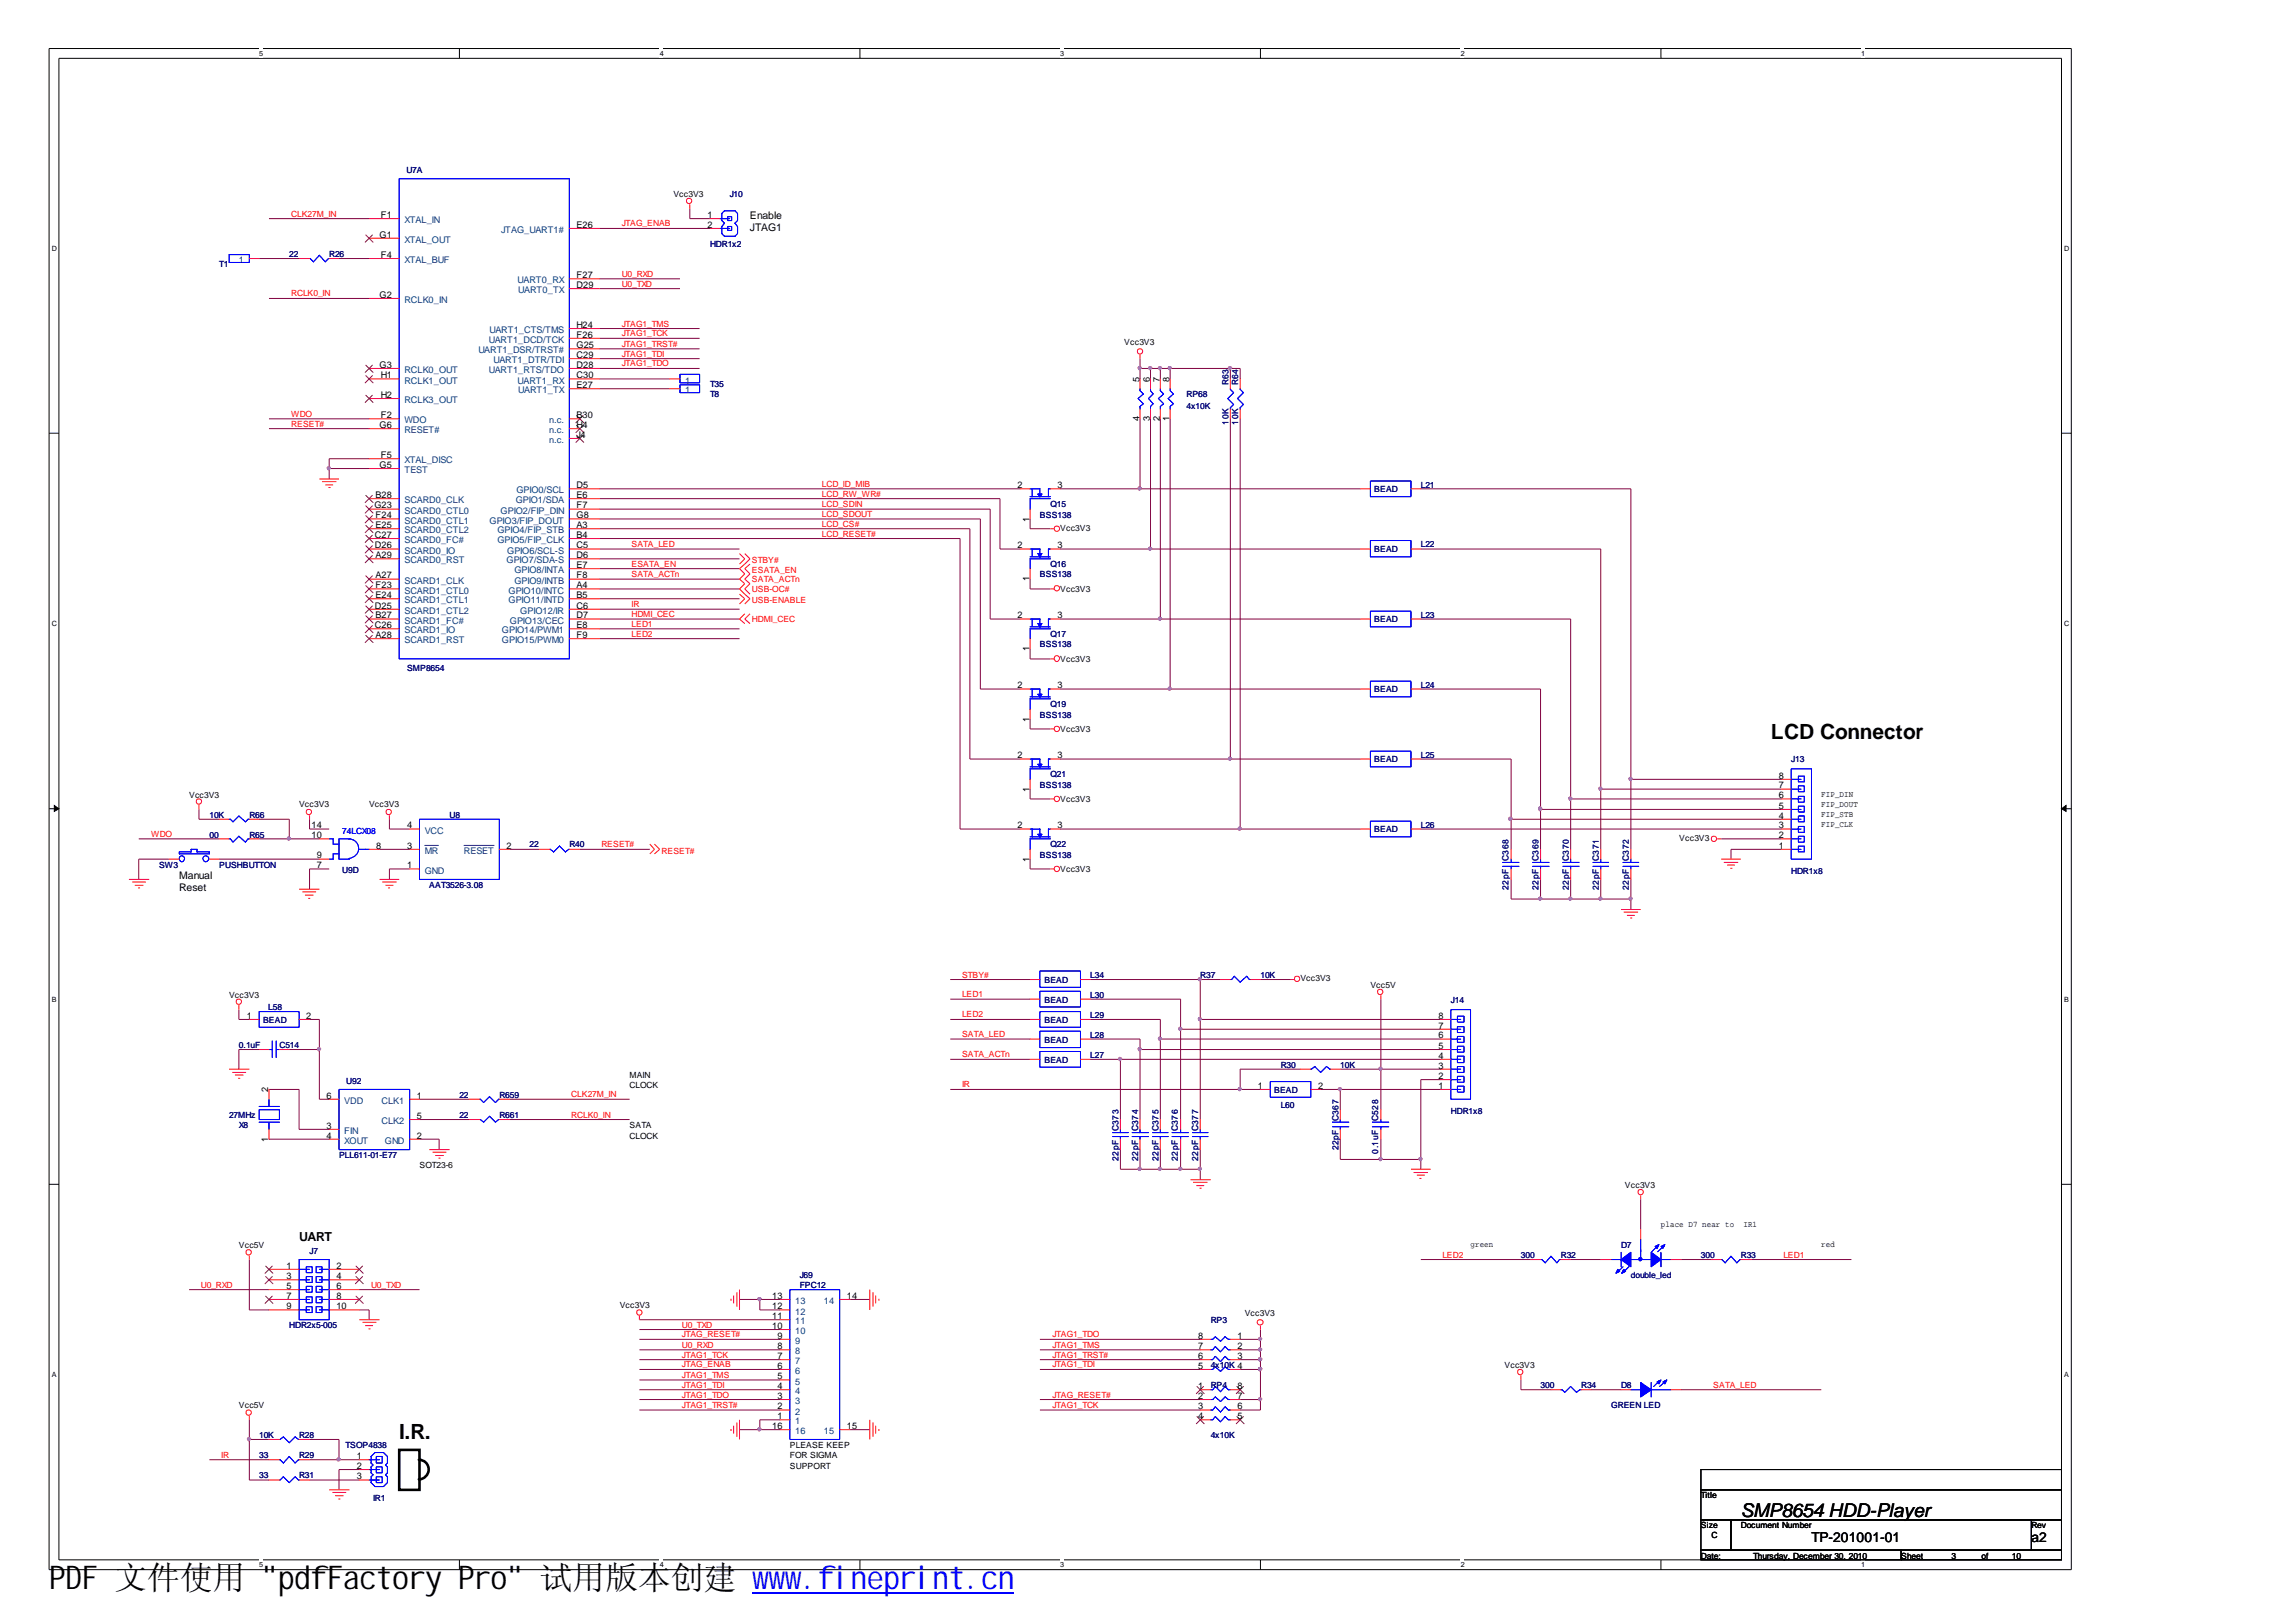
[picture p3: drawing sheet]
<svg xmlns="http://www.w3.org/2000/svg" width="297mm" height="210mm" viewBox="0 0 297 210" stroke-linecap="round" stroke-linejoin="round" font-family="sans-serif">
<defs><g id="words">
<text font-size="4.2" x="6.3" y="205.7">PDF 文件使用 &quot;pdfFactory Pro&quot; 试用版本创建 www.fineprint.cn</text>
<g font-size="2.7">
<text x="229.1" y="95.6">LCD Connector</text>
<text x="51.6" y="186.3">I.R.</text>
</g>
<text font-size="2.5" x="225.2" y="196.4">SMP8654 HDD-Player</text>
<g font-size="1.8">
<text x="234.4" y="199.6">TP-201001-01</text>
<text x="262.8" y="199.6">a2</text>
</g>
<text font-size="1.6" x="38.7" y="160.6">UART</text>
<g font-size="1.4">
<text x="97" y="28.3">Enable</text>
<text x="97" y="29.9">JTAG1</text>
<text x="23.2" y="113.7">Manual</text>
<text x="23.2" y="115.3">Reset</text>
</g>
<g font-size="1.2">
<text x="49.3" y="28.2">F1</text>
<text x="74.6" y="29.5">E26</text>
<text x="91.5" y="28.2">1</text>
<text x="91.5" y="29.5">2</text>
<text x="49.1" y="30.7">G1</text>
<text x="49.3" y="33.4">F4</text>
<text x="74.6" y="36">F27</text>
<text x="49.1" y="38.5">G2</text>
<text x="74.6" y="37.3">D29</text>
<text x="49.1" y="47.6">G3</text>
<text x="74.6" y="42.4">H24</text>
<text x="74.6" y="43.7">F26</text>
<text x="74.6" y="45.1">G25</text>
<text x="74.6" y="46.3">C29</text>
<text x="74.6" y="47.6">D28</text>
<text x="49.3" y="49">H1</text>
<text x="49.3" y="51.5">H2</text>
<text x="74.6" y="49">C30</text>
<text x="74.6" y="50.2">E27</text>
<text x="147.4" y="49.4" transform="rotate(-90 147.4 49.4)">5</text>
<text x="148.8" y="49.4" transform="rotate(-90 148.8 49.4)">6</text>
<text x="150" y="49.4" transform="rotate(-90 150 49.4)">7</text>
<text x="151.3" y="49.4" transform="rotate(-90 151.3 49.4)">8</text>
<text x="49.1" y="55.4">G6</text>
<text x="49.3" y="54.1">F2</text>
<text x="49.3" y="59.3">F5</text>
<text x="74.6" y="54.1">B30</text>
<text x="74.6" y="55.4">H4</text>
<text x="74.6" y="56.7">J4</text>
<text x="147.4" y="54.5" transform="rotate(-90 147.4 54.5)">4</text>
<text x="148.8" y="54.5" transform="rotate(-90 148.8 54.5)">3</text>
<text x="150" y="54.5" transform="rotate(-90 150 54.5)">2</text>
<text x="151.3" y="54.5" transform="rotate(-90 151.3 54.5)">1</text>
<text x="48.4" y="65.8">G23</text>
<text x="48.6" y="64.4">B28</text>
<text x="49.1" y="60.6">G5</text>
<text x="74.6" y="63.2">D5</text>
<text x="74.6" y="64.4">E6</text>
<text x="74.6" y="65.8">F7</text>
<text x="131.7" y="63.2">2</text>
<text x="136.8" y="63.2">3</text>
<text x="48.5" y="69.6">C27</text>
<text x="48.5" y="71">D26</text>
<text x="48.6" y="67.1">F24</text>
<text x="48.6" y="68.3">E25</text>
<text x="74.6" y="67.1">G8</text>
<text x="74.6" y="68.3">A3</text>
<text x="74.6" y="69.6">B4</text>
<text x="74.6" y="71">C5</text>
<text x="131.7" y="71">2</text>
<text x="133.2" y="67.5" transform="rotate(-90 133.2 67.5)">1</text>
<text x="136.8" y="71">3</text>
<text x="48.6" y="72.2">A29</text>
<text x="48.6" y="74.9">A27</text>
<text x="48.6" y="76.1">F23</text>
<text x="48.6" y="77.4">E24</text>
<text x="74.6" y="72.2">D6</text>
<text x="74.6" y="73.5">E7</text>
<text x="74.6" y="74.9">F8</text>
<text x="74.6" y="76.1">A4</text>
<text x="74.6" y="77.4">B5</text>
<text x="133.2" y="75.2" transform="rotate(-90 133.2 75.2)">1</text>
<text x="48.5" y="78.8">D25</text>
<text x="48.5" y="81.3">C26</text>
<text x="48.6" y="80">B27</text>
<text x="48.6" y="82.6">A28</text>
<text x="74.6" y="78.8">C6</text>
<text x="74.6" y="80">D7</text>
<text x="74.6" y="81.3">E8</text>
<text x="74.6" y="82.6">F9</text>
<text x="131.7" y="80">2</text>
<text x="136.8" y="80">3</text>
<text x="131.7" y="89.1">2</text>
<text x="133.2" y="84.3" transform="rotate(-90 133.2 84.3)">1</text>
<text x="136.8" y="89.1">3</text>
<text x="133.2" y="93.4" transform="rotate(-90 133.2 93.4)">1</text>
<text x="131.7" y="98.1">2</text>
<text x="136.8" y="98.1">3</text>
<text x="230.1" y="100.8">8</text>
<text x="40.3" y="107.2">14</text>
<text x="52.7" y="107.2">4</text>
<text x="131.7" y="107.2">2</text>
<text x="133.2" y="102.5" transform="rotate(-90 133.2 102.5)">1</text>
<text x="136.8" y="107.2">3</text>
<text x="230.1" y="107.2">3</text>
<text x="230.1" y="105.9">4</text>
<text x="230.1" y="104.7">5</text>
<text x="230.1" y="103.3">6</text>
<text x="230.1" y="102">7</text>
<text x="40.3" y="108.5">10</text>
<text x="41" y="112.4">7</text>
<text x="41" y="111.1">9</text>
<text x="48.7" y="109.8">8</text>
<text x="52.7" y="112.4">1</text>
<text x="52.7" y="109.8">3</text>
<text x="65.5" y="109.8">2</text>
<text x="133.2" y="111.5" transform="rotate(-90 133.2 111.5)">1</text>
<text x="230.1" y="109.8">1</text>
<text x="230.1" y="108.5">2</text>
<text x="31.9" y="131.8">1</text>
<text x="39.6" y="131.8">2</text>
<text x="186.1" y="131.8">8</text>
<text x="186.1" y="137">4</text>
<text x="186.1" y="135.7">5</text>
<text x="186.1" y="134.4">6</text>
<text x="186.1" y="133.1">7</text>
<text x="34.7" y="141.3" transform="rotate(-90 34.7 141.3)">2</text>
<text x="42.2" y="142.2">6</text>
<text x="53.9" y="142.2">1</text>
<text x="162.7" y="140.9">1</text>
<text x="170.5" y="140.9">2</text>
<text x="186.1" y="140.9">1</text>
<text x="186.1" y="139.6">2</text>
<text x="186.1" y="138.3">3</text>
<text x="34.7" y="147.8" transform="rotate(-90 34.7 147.8)">1</text>
<text x="42.2" y="146.1">3</text>
<text x="42.2" y="147.3">4</text>
<text x="53.9" y="147.3">2</text>
<text x="53.9" y="144.8">5</text>
<text x="37.1" y="164.2">1</text>
<text x="37.1" y="165.5">3</text>
<text x="37.1" y="166.8">5</text>
<text x="43.5" y="164.2">2</text>
<text x="43.5" y="165.5">4</text>
<text x="43.5" y="166.8">6</text>
<text x="37.1" y="168.1">7</text>
<text x="37.1" y="169.4">9</text>
<text x="43.5" y="168.1">8</text>
<text x="43.5" y="169.4">10</text>
<text x="99.9" y="169.4">12</text>
<text x="99.9" y="172">10</text>
<text x="99.9" y="170.7">11</text>
<text x="99.9" y="168.1">13</text>
<text x="100.6" y="173.2">9</text>
<text x="109.6" y="168.1">14</text>
<text x="155" y="173.2">8</text>
<text x="160.1" y="173.2">1</text>
<text x="100.6" y="174.6">8</text>
<text x="100.6" y="179.8">4</text>
<text x="100.6" y="177.1">6</text>
<text x="100.6" y="178.5">5</text>
<text x="100.6" y="175.9">7</text>
<text x="155" y="177.1">5</text>
<text x="155" y="175.9">6</text>
<text x="155" y="174.6">7</text>
<text x="155" y="179.8">1</text>
<text x="160.1" y="174.6">2</text>
<text x="160.1" y="175.9">3</text>
<text x="160.1" y="179.8">8</text>
<text x="99.9" y="184.9">16</text>
<text x="100.6" y="181">3</text>
<text x="100.6" y="182.4">2</text>
<text x="100.6" y="183.7">1</text>
<text x="109.6" y="184.9">15</text>
<text x="155" y="181">2</text>
<text x="155" y="182.4">3</text>
<text x="155" y="183.7">4</text>
<text x="160.1" y="183.7">5</text>
<text x="160.1" y="182.4">6</text>
<text x="160.1" y="181">7</text>
<text x="46.1" y="188.8">1</text>
<text x="46.1" y="190.1">2</text>
<text x="46.1" y="191.4">3</text>
</g>
<g font-size="1.2" fill="#004080">
<text x="52.3" y="28.9">XTAL_IN</text>
<text x="30.9" y="34.1">1</text>
<text x="52.3" y="34.1">XTAL_BUF</text>
<text x="52.3" y="31.4">XTAL_OUT</text>
<text x="64.9" y="30.2">JTAG_UART1#</text>
<text x="52.3" y="39.2">RCLK0_IN</text>
<text x="67" y="36.7">UART0_RX</text>
<text x="67.1" y="37.9">UART0_TX</text>
<text x="61.9" y="45.7">UART1_DSR/TRST#</text>
<text x="63.2" y="44.4">UART1_DCD/TCK</text>
<text x="63.3" y="43.1">UART1_CTS/TMS</text>
<text x="63.8" y="47">UART1_DTR/TDI</text>
<text x="52.3" y="48.3">RCLK0_OUT</text>
<text x="52.3" y="49.6">RCLK1_OUT</text>
<text x="52.3" y="52.2">RCLK3_OUT</text>
<text x="63.2" y="48.3">UART1_RTS/TDO</text>
<text x="67" y="49.6">UART1_RX</text>
<text x="67.1" y="50.9">UART1_TX</text>
<text x="88.6" y="50.9">1</text>
<text x="88.6" y="49.6">1</text>
<text x="52.3" y="56.1">RESET#</text>
<text x="52.3" y="54.8">WDO</text>
<text x="52.3" y="60">XTAL_DISC</text>
<text x="71" y="54.8">n.c.</text>
<text x="71" y="56.1">n.c.</text>
<text x="71" y="57.3">n.c.</text>
<text x="52.3" y="65.1">SCARD0_CLK</text>
<text x="52.3" y="61.2">TEST</text>
<text x="66.7" y="65.1">GPIO1/SDA</text>
<text x="66.8" y="63.9">GPIO0/SCL</text>
<text x="52.3" y="66.5">SCARD0_CTL0</text>
<text x="52.3" y="67.7">SCARD0_CTL1</text>
<text x="52.3" y="69">SCARD0_CTL2</text>
<text x="52.3" y="70.3">SCARD0_FC#</text>
<text x="52.3" y="71.6">SCARD0_IO</text>
<text x="63.3" y="67.7">GPIO3/FIP_DOUT</text>
<text x="64.3" y="69">GPIO4/FIP_STB</text>
<text x="64.3" y="70.3">GPIO5/FIP_CLK</text>
<text x="64.8" y="66.5">GPIO2/FIP_DIN</text>
<text x="65.6" y="71.6">GPIO6/SCL-S</text>
<text x="52.3" y="72.9">SCARD0_RST</text>
<text x="52.3" y="75.5">SCARD1_CLK</text>
<text x="52.3" y="76.8">SCARD1_CTL0</text>
<text x="65.5" y="72.9">GPIO7/SDA-S</text>
<text x="65.8" y="76.8">GPIO10/INTC</text>
<text x="66.5" y="74.2">GPIO8/INTA</text>
<text x="66.5" y="75.5">GPIO9/INTB</text>
<text x="52.3" y="78.1">SCARD1_CTL1</text>
<text x="52.3" y="79.4">SCARD1_CTL2</text>
<text x="52.3" y="80.7">SCARD1_FC#</text>
<text x="52.3" y="82">SCARD1_IO</text>
<text x="52.3" y="83.2">SCARD1_RST</text>
<text x="64.9" y="82">GPIO14/PWM1</text>
<text x="64.9" y="83.2">GPIO15/PWM0</text>
<text x="65.8" y="78.1">GPIO11/INTD</text>
<text x="66" y="80.7">GPIO13/CEC</text>
<text x="67.3" y="79.4">GPIO12/IR</text>
<text x="54.9" y="107.9">VCC</text>
<text x="54.9" y="113">GND</text>
<text x="54.9" y="110.5">MR</text>
<text x="60" y="110.5">RESET</text>
<text x="44.5" y="142.8">VDD</text>
<text x="49.4" y="142.8">CLK1</text>
<text x="44.5" y="146.7">FIN</text>
<text x="44.5" y="148">XOUT</text>
<text x="49.4" y="145.5">CLK2</text>
<text x="49.8" y="148">GND</text>
<text x="102.9" y="173.9">9</text>
<text x="102.9" y="170.1">12</text>
<text x="102.9" y="172.6">10</text>
<text x="102.9" y="171.4">11</text>
<text x="102.9" y="168.8">13</text>
<text x="106.6" y="168.8">14</text>
<text x="102.9" y="175.3">8</text>
<text x="102.9" y="177.8">6</text>
<text x="102.9" y="179.2">5</text>
<text x="102.9" y="176.5">7</text>
<text x="102.9" y="181.7">3</text>
<text x="102.9" y="180.4">4</text>
<text x="102.9" y="183.1">2</text>
<text x="102.9" y="184.3">1</text>
<text x="102.9" y="185.6">16</text>
<text x="106.6" y="185.6">15</text>
</g>
<g font-size="1.1" fill="#000080">
<text x="52.6" y="22.4">U7A</text>
<text x="94.4" y="25.5">J10</text>
<text x="28.4" y="34.6">T1</text>
<text x="37.4" y="33.3">22</text>
<text x="42.6" y="33.3">R26</text>
<text x="91.9" y="31.9">HDR1x2</text>
<text x="91.9" y="51.4">T8</text>
<text x="91.9" y="50.1">T35</text>
<text x="153.5" y="51.4">RP68</text>
<text x="153.5" y="52.9">4x10K</text>
<text x="158.9" y="49.9" transform="rotate(-90 158.9 49.9)">R63</text>
<text x="160.2" y="49.9" transform="rotate(-90 160.2 49.9)">R64</text>
<text x="158.9" y="55" transform="rotate(-90 158.9 55)">10K</text>
<text x="160.2" y="55" transform="rotate(-90 160.2 55)">10K</text>
<text x="135.9" y="65.6">Q15</text>
<text x="177.8" y="63.7">BEAD</text>
<text x="183.8" y="63.1">L21</text>
<text x="134.5" y="67">BSS138</text>
<text x="177.8" y="71.5">BEAD</text>
<text x="183.8" y="70.8">L22</text>
<text x="134.5" y="74.7">BSS138</text>
<text x="135.9" y="73.4">Q16</text>
<text x="134.5" y="83.7">BSS138</text>
<text x="135.9" y="82.5">Q17</text>
<text x="177.8" y="80.5">BEAD</text>
<text x="183.8" y="79.9">L23</text>
<text x="52.7" y="86.9">SMP8654</text>
<text x="177.8" y="89.6">BEAD</text>
<text x="183.8" y="89">L24</text>
<text x="134.5" y="92.9">BSS138</text>
<text x="135.9" y="91.5">Q19</text>
<text x="134.5" y="102">BSS138</text>
<text x="135.9" y="100.6">Q21</text>
<text x="177.8" y="98.7">BEAD</text>
<text x="183.8" y="98.1">L25</text>
<text x="231.7" y="98.7">J13</text>
<text x="27.1" y="105.8">10K</text>
<text x="32.3" y="105.8">R66</text>
<text x="58.2" y="105.8">U8</text>
<text x="177.8" y="107.7">BEAD</text>
<text x="183.8" y="107.1">L26</text>
<text x="20.6" y="112.3">SW3</text>
<text x="27.1" y="108.4">00</text>
<text x="28.4" y="112.3">PUSHBUTTON</text>
<text x="32.3" y="108.4">R65</text>
<text x="44.3" y="113">U9D</text>
<text x="68.5" y="109.7">22</text>
<text x="73.7" y="109.7">R40</text>
<text x="134.5" y="111">BSS138</text>
<text x="135.9" y="109.7">Q22</text>
<text x="195.2" y="111.4" transform="rotate(-90 195.2 111.4)">C368</text>
<text x="199.1" y="111.4" transform="rotate(-90 199.1 111.4)">C369</text>
<text x="202.9" y="111.4" transform="rotate(-90 202.9 111.4)">C370</text>
<text x="206.8" y="111.4" transform="rotate(-90 206.8 111.4)">C371</text>
<text x="210.7" y="111.4" transform="rotate(-90 210.7 111.4)">C372</text>
<text x="231.7" y="113">HDR1x8</text>
<text x="55.5" y="114.9">AAT3526-3.08</text>
<text x="195.2" y="115.2" transform="rotate(-90 195.2 115.2)">22pF</text>
<text x="199.1" y="115.2" transform="rotate(-90 199.1 115.2)">22pF</text>
<text x="202.9" y="115.2" transform="rotate(-90 202.9 115.2)">22pF</text>
<text x="206.8" y="115.2" transform="rotate(-90 206.8 115.2)">22pF</text>
<text x="210.7" y="115.2" transform="rotate(-90 210.7 115.2)">22pF</text>
<text x="34.7" y="130.7">L58</text>
<text x="135.1" y="129.8">BEAD</text>
<text x="135.1" y="127.2">BEAD</text>
<text x="141.1" y="129.1">L30</text>
<text x="141.1" y="131.8">L29</text>
<text x="141.1" y="126.5">L34</text>
<text x="155.3" y="126.5">R37</text>
<text x="163.1" y="126.5">10K</text>
<text x="187.7" y="129.8">J14</text>
<text x="30.9" y="135.6">0.1uF</text>
<text x="34" y="132.3">BEAD</text>
<text x="36.2" y="135.6">C514</text>
<text x="135.1" y="135">BEAD</text>
<text x="135.1" y="137.5">BEAD</text>
<text x="135.1" y="132.3">BEAD</text>
<text x="141.1" y="134.3">L28</text>
<text x="141.1" y="136.9">L27</text>
<text x="44.8" y="140.2">U92</text>
<text x="59.4" y="142.1">22</text>
<text x="64.6" y="142.1">R659</text>
<text x="164.8" y="141.4">BEAD</text>
<text x="165.7" y="143.4">L60</text>
<text x="165.7" y="138.2">R30</text>
<text x="173.4" y="138.2">10K</text>
<text x="29.6" y="144.7">27MHz</text>
<text x="30.9" y="146">X8</text>
<text x="43.9" y="149.9">PLL611-01-E77</text>
<text x="59.4" y="144.7">22</text>
<text x="64.6" y="144.7">R661</text>
<text x="144.7" y="146.4" transform="rotate(-90 144.7 146.4)">C373</text>
<text x="147.2" y="146.4" transform="rotate(-90 147.2 146.4)">C374</text>
<text x="149.9" y="146.4" transform="rotate(-90 149.9 146.4)">C375</text>
<text x="152.4" y="146.4" transform="rotate(-90 152.4 146.4)">C376</text>
<text x="155" y="146.4" transform="rotate(-90 155 146.4)">C377</text>
<text x="173.1" y="148.9" transform="rotate(-90 173.1 148.9)">22pF</text>
<text x="173.1" y="145.1" transform="rotate(-90 173.1 145.1)">C367</text>
<text x="178.3" y="149.3" transform="rotate(-90 178.3 149.3)">0.1uF</text>
<text x="178.3" y="145.1" transform="rotate(-90 178.3 145.1)">C528</text>
<text x="187.7" y="144.1">HDR1x8</text>
<text x="144.7" y="150.2" transform="rotate(-90 144.7 150.2)">22pF</text>
<text x="147.2" y="150.2" transform="rotate(-90 147.2 150.2)">22pF</text>
<text x="149.9" y="150.2" transform="rotate(-90 149.9 150.2)">22pF</text>
<text x="152.4" y="150.2" transform="rotate(-90 152.4 150.2)">22pF</text>
<text x="155" y="150.2" transform="rotate(-90 155 150.2)">22pF</text>
<text x="209.7" y="161.5">D7</text>
<text x="40" y="162.3">J7</text>
<text x="103.5" y="165.4">J69</text>
<text x="103.5" y="166.7">FPC12</text>
<text x="196.8" y="162.8">300</text>
<text x="201.9" y="162.8">R32</text>
<text x="211" y="165.4">double_led</text>
<text x="220" y="162.8">300</text>
<text x="225.2" y="162.8">R33</text>
<text x="37.4" y="171.9">HDR2x5-005</text>
<text x="156.6" y="171.2">RP3</text>
<text x="156.6" y="177.1">4x10K 4</text>
<text x="156.6" y="179.7">RP4</text>
<text x="199.3" y="179.7">300</text>
<text x="204.6" y="179.7">R34</text>
<text x="209.7" y="179.7">D8</text>
<text x="208.4" y="182.2">GREEN LED</text>
<text x="33.5" y="186.1">10K</text>
<text x="33.5" y="188.7">33</text>
<text x="33.5" y="191.3">33</text>
<text x="38.7" y="186.1">R28</text>
<text x="38.7" y="188.7">R29</text>
<text x="38.7" y="191.3">R31</text>
<text x="44.7" y="187.4">TSOP4838</text>
<text x="156.6" y="186.1">4x10K</text>
<text x="48.3" y="194.2">IR1</text>
</g>
<g font-size="1.1" fill="#f00">
<text x="37.7" y="28">CLK27M_IN</text>
<text x="80.4" y="29.3">JTAG_ENAB</text>
<text x="80.4" y="35.8">U0_RXD</text>
<text x="37.7" y="38.4">RCLK0_IN</text>
<text x="80.4" y="37.1">U0_TXD</text>
<text x="80.4" y="42.3">JTAG1_TMS</text>
<text x="80.4" y="44.9">JTAG1_TRST#</text>
<text x="80.4" y="43.5">JTAG1_TCK</text>
<text x="80.4" y="46.2">JTAG1_TDI</text>
<text x="80.4" y="47.4">JTAG1_TDO</text>
<text x="37.7" y="53.9">WDO</text>
<text x="37.7" y="55.2">RESET#</text>
<text x="106.3" y="63">LCD_ID_MIB</text>
<text x="106.3" y="64.3">LCD_RW_WR#</text>
<text x="106.3" y="65.6">LCD_SDIN</text>
<text x="81.7" y="70.8">SATA_LED</text>
<text x="106.3" y="66.9">LCD_SDOUT</text>
<text x="106.3" y="68.2">LCD_CS#</text>
<text x="106.3" y="69.4">LCD_RESET#</text>
<text x="81.7" y="73.3">ESATA_EN</text>
<text x="81.7" y="74.7">SATA_ACTn</text>
<text x="97.3" y="76.6">USB-OC#</text>
<text x="97.3" y="78">USB-ENABLE</text>
<text x="97.3" y="72.9">STBY#</text>
<text x="97.3" y="74.1">ESATA_EN</text>
<text x="97.3" y="75.4">SATA_ACTn</text>
<text x="81.7" y="78.6">IR</text>
<text x="81.7" y="79.9">HDMI_CEC</text>
<text x="81.7" y="81.1">LED1</text>
<text x="81.7" y="82.4">LED2</text>
<text x="97.3" y="80.5">HDMI_CEC</text>
<text x="19.6" y="108.3">WDO</text>
<text x="77.8" y="109.7">RESET#</text>
<text x="85.6" y="110.5">RESET#</text>
<text x="124.5" y="131.7">LED2</text>
<text x="124.5" y="129">LED1</text>
<text x="124.5" y="126.5">STBY#</text>
<text x="124.5" y="136.8">SATA_ACTn</text>
<text x="124.5" y="134.2">SATA_LED</text>
<text x="73.9" y="142">CLK27M_IN</text>
<text x="124.5" y="140.7">IR</text>
<text x="73.9" y="144.6">RCLK0_IN</text>
<text x="26" y="166.6">U0_RXD</text>
<text x="48" y="166.6">U0_TXD</text>
<text x="186.6" y="162.7">LED2</text>
<text x="230.7" y="162.7">LED1</text>
<text x="88.2" y="173.1">JTAG_RESET#</text>
<text x="88.2" y="171.8">U0_TXD</text>
<text x="136.1" y="173.1">JTAG1_TDO</text>
<text x="88.2" y="174.4">U0_RXD</text>
<text x="88.2" y="179.6">JTAG1_TDI</text>
<text x="88.2" y="177">JTAG_ENAB</text>
<text x="88.2" y="175.7">JTAG1_TCK</text>
<text x="88.2" y="178.3">JTAG1_TMS</text>
<text x="136.1" y="177">JTAG1_TDI</text>
<text x="136.1" y="175.7">JTAG1_TRST#</text>
<text x="136.1" y="174.4">JTAG1_TMS</text>
<text x="221.7" y="179.6">SATA_LED</text>
<text x="88.2" y="182.2">JTAG1_TRST#</text>
<text x="88.2" y="180.9">JTAG1_TDO</text>
<text x="136.1" y="180.9">JTAG_RESET#</text>
<text x="136.1" y="182.2">JTAG1_TCK</text>
<text x="28.6" y="188.7">IR</text>
</g>
<g font-size="1.1">
<text x="87.1" y="25.5">Vcc3V3</text>
<text x="145.5" y="44.6">Vcc3V3</text>
<text x="137.2" y="68.8">Vcc3V3</text>
<text x="137.2" y="76.6">Vcc3V3</text>
<text x="137.2" y="85.6">Vcc3V3</text>
<text x="137.2" y="94.7">Vcc3V3</text>
<text x="24.5" y="103.2">Vcc3V3</text>
<text x="38.7" y="104.5">Vcc3V3</text>
<text x="47.8" y="104.5">Vcc3V3</text>
<text x="137.2" y="103.7">Vcc3V3</text>
<text x="235.6" y="103.1">FIP_DIN</text>
<text x="235.6" y="104.4">FIP_DOUT</text>
<text x="235.6" y="105.8">FIP_STB</text>
<text x="235.6" y="107">FIP_CLK</text>
<text x="137.2" y="112.8">Vcc3V3</text>
<text x="217.3" y="108.9">Vcc3V3</text>
<text x="29.6" y="129.1">Vcc3V3</text>
<text x="168.2" y="127">Vcc3V3</text>
<text x="177.3" y="127.9">Vcc5V</text>
<text x="81.4" y="139.5">MAIN</text>
<text x="81.4" y="140.8">CLOCK</text>
<text x="81.4" y="146">SATA</text>
<text x="81.4" y="147.3">CLOCK</text>
<text x="54.3" y="151.1">SOT23-6</text>
<text x="210.2" y="153.8">Vcc3V3</text>
<text x="30.9" y="161.5">Vcc5V</text>
<text x="190.2" y="161.4">green</text>
<text x="214.9" y="158.8">place D7 near to</text>
<text x="225.6" y="158.8">IR1</text>
<text x="235.6" y="161.4">red</text>
<text x="80.2" y="169.3">Vcc3V3</text>
<text x="161" y="170.3">Vcc3V3</text>
<text x="194.6" y="177.1">Vcc3V3</text>
<text x="30.9" y="182.2">Vcc5V</text>
<text x="102.2" y="187.4">PLEASE KEEP</text>
<text x="102.2" y="188.7">FOR SIGMA</text>
<text x="102.2" y="190.1">SUPPORT</text>
<text x="220" y="193.9">Title</text>
<text x="220" y="197.8">Size</text>
<text x="225.2" y="197.8">Document Number</text>
<text x="262.8" y="197.8">Rev</text>
<text x="220" y="201.7">Date:</text>
<text x="221.4" y="199.1">C</text>
<text x="226.8" y="201.7">Thursday, December 30, 2010</text>
<text x="246" y="201.7">Sheet</text>
<text x="252.5" y="201.7">3</text>
<text x="256.4" y="201.7">of</text>
<text x="260.3" y="201.7">10</text>
</g>
<text font-size="1.1" fill="#00f" x="44.3" y="107.9">74LCX08</text>
<g font-size=".9">
<text x="33.5" y="7.2">5</text>
<text x="85.3" y="7.2">4</text>
<text x="137.2" y="7.2">3</text>
<text x="189" y="7.2">2</text>
<text x="240.8" y="7.2">1</text>
<text x="6.7" y="32.5">D</text>
<text x="267" y="32.5">D</text>
<text x="6.7" y="81">C</text>
<text x="267" y="81">C</text>
<text x="6.7" y="129.6">B</text>
<text x="267" y="129.6">B</text>
<text x="6.7" y="178.2">A</text>
<text x="267" y="178.2">A</text>
<text x="33.5" y="202.8">5</text>
<text x="85.3" y="202.8">4</text>
<text x="137.2" y="202.8">3</text>
<text x="189" y="202.8">2</text>
<text x="240.8" y="202.8">1</text>
</g>
</g></defs>
<path d="M6.3 6.3h261.7v196.8h-261.7zM7.6 7.5h259.1v194.4h-259.1z" fill="none" stroke="#000" stroke-width=".13"/>
<g fill="#fff">
<path d="M33.5 6.3h.5v1.2h-.5z"/>
<path d="M33.5 201.9h.5v1.1h-.5z"/>
</g>
<path d="M59.4 6.3v1.2M59.4 201.9v1.2" fill="none" stroke="#000" stroke-width=".13"/>
<g fill="#fff">
<path d="M85.3 6.3h.5v1.2h-.5z"/>
<path d="M85.3 201.9h.5v1.1h-.5z"/>
</g>
<path d="M111.3 6.3v1.2M111.3 201.9v1.2" fill="none" stroke="#000" stroke-width=".13"/>
<g fill="#fff">
<path d="M137.2 6.3h.4v1.2h-.4z"/>
<path d="M137.2 201.9h.4v1.1h-.4z"/>
</g>
<path d="M163.1 6.3v1.2M163.1 201.9v1.2" fill="none" stroke="#000" stroke-width=".13"/>
<g fill="#fff">
<path d="M189 6.3h.4v1.2h-.4z"/>
<path d="M189 201.9h.4v1.1h-.4z"/>
</g>
<path d="M214.9 6.3v1.2M214.9 201.9v1.2" fill="none" stroke="#000" stroke-width=".13"/>
<g fill="#fff">
<path d="M240.8 6.3h.4v1.2h-.4z"/>
<path d="M240.8 201.9h.4v1.1h-.4z"/>
<path d="M6.7 31.6h.6v1.2h-.6z"/>
<path d="M267 31.6h.6v1.2h-.6z"/>
<path d="M6.7 80.1h.6v1.2h-.6z"/>
<path d="M267 80.1h.6v1.2h-.6z"/>
</g>
<path d="M6.3 56.1h1.3M266.7 56.1h1.3" fill="none" stroke="#000" stroke-width=".13"/>
<g fill="#fff">
<path d="M6.7 128.7h.5v1.2h-.5z"/>
<path d="M267 128.7h.5v1.2h-.5z"/>
</g>
<path d="M6.3 104.7h1.3M266.7 104.7h1.3" fill="none" stroke="#000" stroke-width=".13"/>
<g fill="#000" stroke="#000" stroke-width=".13">
<path d="M7 104.2l.6 .5-.6 .3z" fill-rule="evenodd"/>
<path d="M266.7 104.7l.6-.5v.8z" fill-rule="evenodd"/>
</g>
<g fill="#fff">
<path d="M6.7 177.3h.6v1.2h-.6z"/>
<path d="M267 177.3h.6v1.2h-.6z"/>
</g>
<path d="M6.3 153.3h1.3M266.7 153.3h1.3M220 190.2h46.7v2.6h-46.7zM220 192.8h46.7v3.9h-46.7zM220 196.7h3.9v3.9h-3.9zM223.9 196.7h38.9v3.9h-38.9zM262.8 196.7h3.9v3.9h-3.9zM220 200.6h26v1.3h-26zM246 200.6h20.7v1.3h-20.7z" fill="none" stroke="#000" stroke-width=".13"/>
<g fill="none" stroke="#800040" stroke-width=".13">
<path d="M33.5 33.5h5.2M34.8 28.3h13M34.8 38.6h13M43.9 33.5h3.9M77.6 37.4h10.4M77.6 29.6h14.3M77.6 36.1h10.4M89.2 27v1.3h2.7M34.8 55.5h13M34.8 54.2h13M47.8 59.4h-5.2v2.6M77.6 42.5h12.9"/>
<path d="M77.6 45.1h12.9M77.6 43.8h12.9M77.6 46.4h12.9M77.6 50.3h9M77.6 49h9M77.6 47.7h12.9M147.5 47.7h12.9v1.3M147.5 46.4v2.6M147.5 54.2v9.1M148.8 47.7v1.3M148.8 54.2v16.8M150.1 47.7v1.3"/>
<path d="M150.1 54.2v25.9M151.4 47.7v1.3M151.4 54.2v35M159.2 47.7v1.3M159.2 54.2v44M160.4 54.2v53.1M42.6 60.6h5.2M77.6 63.3h54.4M77.6 64.5h51.8v6.5h2.6M77.6 78.8h18.1M77.6 76.2h18.1M77.6 77.5h18.1"/>
<path d="M77.6 65.9h50.5v14.2h3.9M77.6 67.2h49.2v22h5.2M77.6 72.3h18.1M77.6 73.6h18.1M77.6 74.9h18.1M77.6 71h18.1M77.6 68.4h47.9v29.8h6.5M77.6 69.7h46.6v37.6h7.8M133.3 74.9v1.3h2.6M133.3 67.2v1.2h2.6M137.2 63.3h38.8M137.2 71h38.8"/>
<path d="M183.8 63.3h27.2v46.6M183.8 71h23.3v38.9M77.6 80.1h18.1M77.6 81.4h18.1M77.6 82.6h18.1M133.3 84v1.3h2.6M133.3 93.1v1.2h2.6M137.2 80.1h38.8M137.2 89.2h38.8M137.2 98.2h38.8M183.8 80.1h19.4v29.8M183.8 89.2h15.5v20.7"/>
<path d="M183.8 98.2h11.7v11.7M17.9 108.6h10.5M21.8 111.2h-3.9v2.6M25.7 104.7v1.3h2.7M28.4 111.2h12.9M33.5 108.6h7.8M33.5 106h3.9v2.6M40 106v1.3h2.6M42.6 112.5h-2.6v2.6M49.1 109.9h3.9M50.4 106v1.3h2.6M53 112.5h-2.6v1.3"/>
<path d="M66 109.9h3.8M75 109.9h9.1M133.3 111.2v1.3h2.6M133.3 102.1v1.3h2.6M137.2 107.3h38.8M183.8 107.3h46.7M195.5 106h35M195.5 113.8v2.5h15.5M199.3 113.8v2.5M199.3 104.7h31.2M203.2 103.4h27.3M203.2 113.8v2.5"/>
<path d="M207.1 113.8v2.5M207.1 102.1h23.4M211 113.8v3.9M211 100.9h19.5M222.7 108.6h7.8M230.5 109.9h-6.6v1.3M30.9 130.7v1.2h1.4M33.5 135.8h-2.6v2.6M37.4 135.8h3.9M40 131.9h1.3v10.4h1.3M122.9 131.9h10.4M122.9 134.5h10.4"/>
<path d="M122.9 137.1h10.4M122.9 129.3h10.4M122.9 126.8h10.4M141.1 131.9h9v13M141.1 134.5h6.4v10.4M141.1 137.1h45.3M141.1 129.3h11.6v15.6M141.1 126.8h16.8M144.9 137.1v7.8M147.5 135.8h38.9M150.1 134.5h36.3M152.7 133.2h33.7"/>
<path d="M155.3 131.9h31.1M155.3 126.8v18.1M163.1 126.8h3.9M168.2 138.4h-7.8v2.6M173.4 138.4h13M178.6 129.3v14.3M186.4 139.7h-2.6v11.6M34.8 141h3.9v5.1h3.9M34.8 147.4h7.8M54.3 147.4h2.5v1.4M54.3 142.3h6.4M54.3 144.9h6.4"/>
<path d="M66 142.3h15.4M66 144.9h15.4M122.9 141h40.2M144.9 148.8v2.5h10.4M147.5 148.8v2.5M150.1 148.8v2.5M152.7 148.8v2.5M155.3 148.8v3.9M170.9 141h15.5M173.4 147.4v2.6h10.4M173.4 141v2.6M178.6 147.4v2.6"/>
<path d="M212.3 155.2v3.9M24.5 166.9h10.3M32.3 163v6.5h2.5M46.5 169.5h1.3v1.3M46.5 166.9h7.8M82.7 173.3h18.2M82.7 172.1h18.2M82.7 174.7h18.2M82.7 179.8h18.2M82.7 177.2h18.2M82.7 176h18.2M82.7 178.6h18.2"/>
<path d="M82.7 170.8h18.2M95.7 168.2h5.2M98.3 168.2v1.3h2.6M110 168.2h2.5M134.5 173.3h20.8M134.5 174.7h20.8M134.5 177.2h20.8M134.5 176h20.8M160.4 173.3h2.7M160.4 174.7h2.7M160.4 177.2h2.7M160.4 176h2.7"/>
<path d="M163.1 172.1v10.4h-2.7M183.8 163h14.2M196.8 178.6v1.2h3.9M203.2 163h3.9M205.8 179.8h3.9M217.5 179.8h18.1M217.5 163h3.9M226.6 163h12.9M27.1 188.9h7.7M32.3 183.7v7.8h2.5M32.3 186.3h2.5M40 188.9h6.5"/>
<path d="M40 186.3h3.9v2.6M40 191.5h6.5M46.5 190.2h-2.6v2.6M82.7 182.5h18.2M82.7 181.1h18.2M95.7 185h5.2M100.9 183.7h-2.6v1.3M110 185h2.5M134.5 182.5h20.8M134.5 181.1h20.8M160.4 181.1h2.7"/>
</g>
<g fill="#f0f" stroke="#f0f" stroke-width=".13">
<path d="M42.4 60.4h.3l.1 .2-.1 .1-.2 .1-.1-.1z" fill-rule="evenodd"/>
<path d="M32.1 186.1h.2l.1 .1-.1 .2-.1 .1-.1-.1z" fill-rule="evenodd"/>
<path d="M43.7 188.7h.2l.1 .1-.1 .2-.1 .1-.1-.1z" fill-rule="evenodd"/>
<path d="M98.1 168h.3l.1 .1-.1 .1-.2 .1-.1-.1z" fill-rule="evenodd"/>
<path d="M98.1 184.8h.3l.1 .1-.1 .2-.2 .1-.1-.1z" fill-rule="evenodd"/>
<path d="M41.1 135.6h.3l.1 .1-.1 .2-.2 .1-.1-.1z" fill-rule="evenodd"/>
<path d="M183.6 149.8h.3l.1 .2-.1 .1-.2 .1-.1-.1z" fill-rule="evenodd"/>
<path d="M178.4 149.8h.3l.1 .2-.1 .1-.1 .1-.2-.1z" fill-rule="evenodd"/>
<path d="M178.4 138.2h.3l.1 .1-.1 .1-.1 .1-.2-.1z" fill-rule="evenodd"/>
<path d="M173.2 140.8h.3l.1 .1-.1 .2-.2 .1-.1-.1z" fill-rule="evenodd"/>
<path d="M160.2 140.8h.3l.1 .1-.1 .2-.1 .1-.2-.1z" fill-rule="evenodd"/>
<path d="M152.5 133h.3l.1 .1-.1 .2-.1 .1-.2-.1z" fill-rule="evenodd"/>
<path d="M155.1 131.7h.3v.1v.2l-.2 .1-.1-.1z" fill-rule="evenodd"/>
<path d="M37.2 108.4h.3l.1 .1-.1 .1-.2 .1-.1-.1z" fill-rule="evenodd"/>
<path d="M162.9 177h.2l.1 .1-.1 .2-.1 .1-.1-.1z" fill-rule="evenodd"/>
<path d="M162.9 175.8h.2l.1 .1-.1 .1-.1 .1-.1-.1z" fill-rule="evenodd"/>
<path d="M162.9 175.8h.2l.1 .1-.1 .1-.1 .1-.1-.1z" fill-rule="evenodd"/>
<path d="M162.9 174.5h.2l.1 .1-.1 .2-.1 .1-.1-.1z" fill-rule="evenodd"/>
<path d="M162.9 173.1h.2l.1 .1-.1 .2-.1 .1-.1-.1z" fill-rule="evenodd"/>
<path d="M162.9 180.9h.2l.1 .1-.1 .2-.1 .1-.1-.1z" fill-rule="evenodd"/>
<path d="M162.9 177h.2l.1 .1-.1 .2-.1 .1-.1-.1z" fill-rule="evenodd"/>
<path d="M149.9 134.3h.3l.1 .1-.1 .1-.2 .1-.1-.1z" fill-rule="evenodd"/>
<path d="M147.3 135.6h.3l.1 .1-.1 .2-.2 .1-.1-.1z" fill-rule="evenodd"/>
<path d="M144.7 136.9h.3l.1 .1-.1 .2-.1 .1-.2-.1z" fill-rule="evenodd"/>
<path d="M147.3 63.1h.3l.1 .1-.1 .1-.2 .1-.1-.1z" fill-rule="evenodd"/>
<path d="M148.6 70.8h.3l.1 .2-.1 .1-.1 .1-.2-.1z" fill-rule="evenodd"/>
<path d="M149.9 79.9h.3l.1 .1-.1 .2-.2 .1-.1-.1z" fill-rule="evenodd"/>
<path d="M151.2 89h.3l.1 .1-.1 .1-.2 .1-.1-.1z" fill-rule="evenodd"/>
<path d="M147.3 47.5h.3l.1 .1-.1 .2-.2 .1-.1-.1z" fill-rule="evenodd"/>
<path d="M151.2 47.5h.3l.1 .1-.1 .2-.2 .1-.1-.1z" fill-rule="evenodd"/>
<path d="M149.9 47.5h.3l.1 .1-.1 .2-.2 .1-.1-.1z" fill-rule="evenodd"/>
<path d="M148.6 47.5h.3l.1 .1-.1 .2-.1 .1-.2-.1z" fill-rule="evenodd"/>
<path d="M159 98h.2l.1 .1-.1 .2-.1 .1-.1-.1z" fill-rule="evenodd"/>
<path d="M195.2 105.8h.2l.3 .1-.3 .3-.2-.1z" fill-rule="evenodd"/>
<path d="M210.8 100.7h.3l.1 .1-.1 .1-.2 .1-.1-.1z" fill-rule="evenodd"/>
<path d="M206.9 101.9h.3l.1 .1-.1 .2-.2 .1-.1-.1z" fill-rule="evenodd"/>
<path d="M203 103.2h.3l.1 .1-.1 .2-.2 .1-.1-.1z" fill-rule="evenodd"/>
<path d="M199.1 104.5h.3l.1 .2-.3 .2-.1-.2z" fill-rule="evenodd"/>
<path d="M210.8 116.1h.3l.1 .2-.1 .1-.2 .1-.1-.1z" fill-rule="evenodd"/>
<path d="M206.9 116.1h.3l.1 .2-.1 .1-.2 .1-.1-.1z" fill-rule="evenodd"/>
<path d="M199.1 116.1h.3l.1 .2-.1 .1-.2 .1-.1-.1z" fill-rule="evenodd"/>
<path d="M203 116.1h.3l.1 .2-.1 .1-.2 .1-.1-.1z" fill-rule="evenodd"/>
<path d="M159 47.5h.2l.1 .1-.1 .2-.1 .1-.1-.1z" fill-rule="evenodd"/>
<path d="M160.2 107.1h.3l.1 .1-.1 .2-.1 .1-.2-.1z" fill-rule="evenodd"/>
<path d="M155.1 126.6h.3v.1v.1l-.2 .1-.1-.1z" fill-rule="evenodd"/>
<path d="M147.3 151.1h.3l.1 .1-.1 .2-.2 .1-.1-.1z" fill-rule="evenodd"/>
<path d="M155.1 151.1h.3v.1v.2l-.2 .1-.1-.1z" fill-rule="evenodd"/>
<path d="M152.5 151.1h.3l.1 .1-.1 .2-.1 .1-.2-.1z" fill-rule="evenodd"/>
<path d="M149.9 151.1h.3l.1 .1-.1 .2-.2 .1-.1-.1z" fill-rule="evenodd"/>
<path d="M42.4 60.4h.3l.1 .2-.1 .1-.2 .1-.1-.1z" fill-rule="evenodd"/>
<path d="M32.1 186.1h.2l.1 .1-.1 .2-.1 .1-.1-.1z" fill-rule="evenodd"/>
<path d="M43.7 188.7h.2l.1 .1-.1 .2-.1 .1-.1-.1z" fill-rule="evenodd"/>
<path d="M98.1 168h.3l.1 .1-.1 .1-.2 .1-.1-.1z" fill-rule="evenodd"/>
<path d="M98.1 184.8h.3l.1 .1-.1 .2-.2 .1-.1-.1z" fill-rule="evenodd"/>
<path d="M41.1 135.6h.3l.1 .1-.1 .2-.2 .1-.1-.1z" fill-rule="evenodd"/>
<path d="M183.6 149.8h.3l.1 .2-.1 .1-.2 .1-.1-.1z" fill-rule="evenodd"/>
<path d="M178.4 149.8h.3l.1 .2-.1 .1-.1 .1-.2-.1z" fill-rule="evenodd"/>
<path d="M178.4 138.2h.3l.1 .1-.1 .1-.1 .1-.2-.1z" fill-rule="evenodd"/>
<path d="M173.2 140.8h.3l.1 .1-.1 .2-.2 .1-.1-.1z" fill-rule="evenodd"/>
<path d="M160.2 140.8h.3l.1 .1-.1 .2-.1 .1-.2-.1z" fill-rule="evenodd"/>
<path d="M152.5 133h.3l.1 .1-.1 .2-.1 .1-.2-.1z" fill-rule="evenodd"/>
<path d="M155.1 131.7h.3v.1v.2l-.2 .1-.1-.1z" fill-rule="evenodd"/>
<path d="M37.2 108.4h.3l.1 .1-.1 .1-.2 .1-.1-.1z" fill-rule="evenodd"/>
<path d="M162.9 177h.2l.1 .1-.1 .2-.1 .1-.1-.1z" fill-rule="evenodd"/>
<path d="M162.9 175.8h.2l.1 .1-.1 .1-.1 .1-.1-.1z" fill-rule="evenodd"/>
<path d="M162.9 175.8h.2l.1 .1-.1 .1-.1 .1-.1-.1z" fill-rule="evenodd"/>
<path d="M162.9 174.5h.2l.1 .1-.1 .2-.1 .1-.1-.1z" fill-rule="evenodd"/>
<path d="M162.9 173.1h.2l.1 .1-.1 .2-.1 .1-.1-.1z" fill-rule="evenodd"/>
<path d="M162.9 180.9h.2l.1 .1-.1 .2-.1 .1-.1-.1z" fill-rule="evenodd"/>
<path d="M162.9 177h.2l.1 .1-.1 .2-.1 .1-.1-.1z" fill-rule="evenodd"/>
<path d="M149.9 134.3h.3l.1 .1-.1 .1-.2 .1-.1-.1z" fill-rule="evenodd"/>
<path d="M147.3 135.6h.3l.1 .1-.1 .2-.2 .1-.1-.1z" fill-rule="evenodd"/>
<path d="M144.7 136.9h.3l.1 .1-.1 .2-.1 .1-.2-.1z" fill-rule="evenodd"/>
<path d="M147.3 63.1h.3l.1 .1-.1 .1-.2 .1-.1-.1z" fill-rule="evenodd"/>
<path d="M148.6 70.8h.3l.1 .2-.1 .1-.1 .1-.2-.1z" fill-rule="evenodd"/>
<path d="M149.9 79.9h.3l.1 .1-.1 .2-.2 .1-.1-.1z" fill-rule="evenodd"/>
<path d="M151.2 89h.3l.1 .1-.1 .1-.2 .1-.1-.1z" fill-rule="evenodd"/>
<path d="M147.3 47.5h.3l.1 .1-.1 .2-.2 .1-.1-.1z" fill-rule="evenodd"/>
<path d="M151.2 47.5h.3l.1 .1-.1 .2-.2 .1-.1-.1z" fill-rule="evenodd"/>
<path d="M149.9 47.5h.3l.1 .1-.1 .2-.2 .1-.1-.1z" fill-rule="evenodd"/>
<path d="M148.6 47.5h.3l.1 .1-.1 .2-.1 .1-.2-.1z" fill-rule="evenodd"/>
<path d="M159 98h.2l.1 .1-.1 .2-.1 .1-.1-.1z" fill-rule="evenodd"/>
<path d="M195.2 105.8h.2l.3 .1-.3 .3-.2-.1z" fill-rule="evenodd"/>
<path d="M210.8 100.7h.3l.1 .1-.1 .1-.2 .1-.1-.1z" fill-rule="evenodd"/>
<path d="M206.9 101.9h.3l.1 .1-.1 .2-.2 .1-.1-.1z" fill-rule="evenodd"/>
<path d="M203 103.2h.3l.1 .1-.1 .2-.2 .1-.1-.1z" fill-rule="evenodd"/>
<path d="M199.1 104.5h.3l.1 .2-.3 .2-.1-.2z" fill-rule="evenodd"/>
<path d="M210.8 116.1h.3l.1 .2-.1 .1-.2 .1-.1-.1z" fill-rule="evenodd"/>
<path d="M206.9 116.1h.3l.1 .2-.1 .1-.2 .1-.1-.1z" fill-rule="evenodd"/>
<path d="M199.1 116.1h.3l.1 .2-.1 .1-.2 .1-.1-.1z" fill-rule="evenodd"/>
<path d="M203 116.1h.3l.1 .2-.1 .1-.2 .1-.1-.1z" fill-rule="evenodd"/>
<path d="M159 47.5h.2l.1 .1-.1 .2-.1 .1-.1-.1z" fill-rule="evenodd"/>
<path d="M160.2 107.1h.3l.1 .1-.1 .2-.1 .1-.2-.1z" fill-rule="evenodd"/>
<path d="M155.1 126.6h.3v.1v.1l-.2 .1-.1-.1z" fill-rule="evenodd"/>
<path d="M147.3 151.1h.3l.1 .1-.1 .2-.2 .1-.1-.1z" fill-rule="evenodd"/>
<path d="M155.1 151.1h.3v.1v.2l-.2 .1-.1-.1z" fill-rule="evenodd"/>
<path d="M152.5 151.1h.3l.1 .1-.1 .2-.1 .1-.2-.1z" fill-rule="evenodd"/>
<path d="M149.9 151.1h.3l.1 .1-.1 .2-.2 .1-.1-.1z" fill-rule="evenodd"/>
</g>
<g fill="none" stroke="#f00" stroke-width=".13">
<path d="M32.3 33.5h1.2M38.7 33.5h1.3M42.6 33.5h1.3M47.8 33.5h3.8M47.8 38.6h3.8M47.8 28.3h3.8M47.8 30.8h3.8M73.7 36.1h3.9M73.7 37.4h3.9M73.7 29.6h3.9M89.2 26.4v.6M91.9 29.6h1.2"/>
<path d="M91.9 28.3h1.2M47.8 47.7h3.8M47.8 49h3.8M47.8 51.6h3.8M47.8 55.5h3.8M47.8 54.2h3.8M47.8 59.4h3.8M73.7 42.5h3.9M73.7 43.8h3.9M73.7 45.1h3.9M73.7 46.4h3.9M73.7 47.7h3.9"/>
<path d="M73.7 49h3.9M73.7 50.3h3.9M73.7 55.5h1.3M73.7 54.2h1.3M73.7 56.7h1.3M86.6 49h1.4M86.6 50.3h1.4M147.5 45.9v.5M147.5 49v1.3M147.5 52.9v1.3M148.8 49v1.3M148.8 52.9v1.3"/>
<path d="M150.1 49v1.3M150.1 52.9v1.3M151.4 49v1.3M151.4 52.9v1.3M159.2 49v1.3M159.2 52.9v1.3M160.4 49v1.3M160.4 52.9v1.3M41.3 62h2.6M41.7 62.3h1.8M42.1 62.8h1M42.5 63.1h.3"/>
<path d="M47.8 68.4h3.8M47.8 76.2h3.8M47.8 71h3.8M47.8 64.5h3.8M47.8 65.9h3.8M47.8 67.2h3.8M47.8 69.7h3.8M47.8 72.3h3.8M47.8 74.9h3.8M47.8 77.5h3.8M47.8 78.8h3.8M47.8 60.6h3.8"/>
<path d="M73.7 68.4h3.9M73.7 76.2h3.9M73.7 63.3h3.9M73.7 71h3.9M73.7 64.5h3.9M73.7 65.9h3.9M73.7 67.2h3.9M73.7 69.7h3.9M73.7 72.3h3.9M73.7 73.6h3.9M73.7 74.9h3.9M73.7 77.5h3.9"/>
<path d="M73.7 78.8h3.9M95.7 76.9l.7 .6-.7 .7M95.7 71.6l.7 .7-.7 .7M96.4 71.6l.6 .7-1.3 1.3 .7 .7-.7 .6 .7 .6-.7 .7 1.3 1.3-.6 .7M96.4 79.4l-.7 .7 .7 .6M97 73l-.6 .6 .6 .7-.6 .6 .6 .6-.6 .7 .6 .7M97 79.4l-.6 .7 .6 .6M132 63.3h1.3M132 71h1.3M133.3 65.9v1.3M133.3 73.6v1.3M135.9 68.4h.5"/>
<path d="M135.9 76.2h.5M135.9 63.3h1.3M135.9 71h1.3M176 63.3h1.3M176 71h1.3M182.5 63.3h1.3M182.5 71h1.3M47.8 80.1h3.8M47.8 81.4h3.8M47.8 82.6h3.8M73.7 80.1h3.9M73.7 81.4h3.9"/>
<path d="M73.7 82.6h3.9M132 89.2h1.3M132 80.1h1.3M132 98.2h1.3M133.3 82.6v1.4M133.3 91.8v1.3M135.9 85.3h.5M135.9 94.3h.5M135.9 89.2h1.3M135.9 80.1h1.3M135.9 98.2h1.3M176 89.2h1.3"/>
<path d="M176 80.1h1.3M176 98.2h1.3M182.5 89.2h1.3M182.5 80.1h1.3M182.5 98.2h1.3M16.7 113.8h2.6M17.1 114.1h1.8M17.4 114.6h1.1M17.9 114.9h.2M21.8 111.2h1.4M25.7 104.2v.5M27.1 111.2h1.3"/>
<path d="M28.4 108.6h1.2M28.4 106h1.2M32.3 108.6h1.2M32.3 106h1.2M38.7 115.1h2.6M39.1 115.4h1.8M39.5 115.8h1.1M39.9 116.3h.2M40 105.5v.5M41.3 111.2h1.3M41.3 108.6h1.3M47.8 109.9h1.3"/>
<path d="M49.1 113.8h2.5M49.4 114.1h1.9M49.9 114.6h1M50.2 114.9h.3M50.4 105.5v.5M53 112.5h1.3M53 109.9h1.3M53 107.3h1.3M64.6 109.9h1.4M69.8 109.9h1.3M73.7 109.9h1.3M84.1 109.2l.6 .7-.6 .6"/>
<path d="M84.7 109.2l.6 .7-.6 .6M132 107.3h1.3M133.3 100.9v1.2M133.3 109.9v1.3M135.9 103.4h.5M135.9 112.5h.5M135.9 107.3h1.3M176 107.3h1.3M182.5 107.3h1.3M195.5 109.9v1.3M195.5 112.5v1.3M199.3 109.9v1.3"/>
<path d="M199.3 112.5v1.3M203.2 109.9v1.3M203.2 112.5v1.3M207.1 109.9v1.3M207.1 112.5v1.3M209.7 117.7h2.6M210.1 118h1.8M210.5 118.5h1M210.9 118.8h.3M211 109.9v1.3M211 112.5v1.3M222.2 108.6h.5"/>
<path d="M222.7 111.2h2.5M223 111.6h1.9M223.4 111.9h1.1M223.9 112.4h.2M230.5 108.6h1.2M230.5 103.4h1.2M230.5 109.9h1.2M230.5 107.3h1.2M230.5 106h1.2M230.5 104.7h1.2M230.5 102.1h1.2M230.5 100.9h1.2"/>
<path d="M29.6 138.4h2.7M30.1 138.8h1.7M30.4 139.1h1.1M30.8 139.5h.3M30.9 130.1v.6M32.3 131.9h1.2M33.5 135.8h1.3M36.2 135.8h1.2M38.7 131.9h1.3M133.3 126.8h1.2M133.3 129.3h1.2M133.3 131.9h1.2"/>
<path d="M133.3 134.5h1.2M133.3 137.1h1.2M139.8 126.8h1.3M139.8 129.3h1.3M139.8 131.9h1.3M139.8 134.5h1.3M139.8 137.1h1.3M157.9 126.8h1.3M161.8 126.8h1.3M167 126.8h.5M168.2 138.4h1.4M172.1 138.4h1.3"/>
<path d="M178.6 128.8v.5M186.4 138.4h1.3M186.4 131.9h1.3M186.4 135.8h1.3M186.4 134.5h1.3M186.4 139.7h1.3M186.4 137.1h1.3M186.4 133.2h1.3M34.8 141v1.3M34.8 146.1v1.3M42.6 142.3h1.3M42.6 146.1h1.3"/>
<path d="M42.6 147.4h1.3M53 142.3h1.3M53 144.9h1.3M53 147.4h1.3M55.5 148.8h2.7M56 149.1h1.7M56.3 149.5h1.1M56.7 149.9h.3M60.7 142.3h1.4M60.7 144.9h1.4M64.6 142.3h1.4M64.6 144.9h1.4"/>
<path d="M144.9 144.9v1.2M144.9 147.4v1.4M147.5 144.9v1.2M147.5 147.4v1.4M150.1 144.9v1.2M150.1 147.4v1.4M152.7 144.9v1.2M152.7 147.4v1.4M154 152.7h2.6M154.3 153h1.9M154.8 153.4h1M155.2 153.8h.2"/>
<path d="M155.3 144.9v1.2M155.3 147.4v1.4M163.1 141h1.2M169.6 141h1.3M173.4 143.6v1.3M173.4 146.1v1.3M178.6 143.6v1.3M178.6 146.1v1.3M182.5 151.3h2.6M182.9 151.7h1.8M183.3 152.1h1M183.6 152.5h.3"/>
<path d="M186.4 141h1.3M212.3 154.7v.5M212.3 159.1v1.3M32.3 162.5v.5M34.8 164.3h3.9M34.8 165.6h3.9M34.8 166.9h3.9M34.8 168.2h3.9M34.8 169.5h3.9M42.6 164.3h3.9M42.6 165.6h3.9M42.6 166.9h3.9"/>
<path d="M42.6 168.2h3.9M42.6 169.5h3.9M46.5 170.8h2.6M46.9 171.1h1.8M47.2 171.5h1.1M47.7 172h.2M82.7 170.3v.5M94.6 168.1v.2M94.9 167.7v1M95.3 167.2v1.9M95.7 166.9v2.6M100.9 170.8h1.3"/>
<path d="M100.9 168.2h1.3M100.9 169.5h1.3M100.9 173.3h1.3M100.9 174.7h1.3M100.9 176h1.3M100.9 177.2h1.3M100.9 179.8h1.3M100.9 172.1h1.3M100.9 178.6h1.3M108.6 168.2h1.4M112.5 166.9v2.6M112.9 167.2v1.9"/>
<path d="M113.3 167.7v1M113.7 168.1v.2M155.3 173.3h1.3M155.3 174.7h1.3M155.3 176h1.3M155.3 177.2h1.3M155.3 179.8h1.3M159.2 173.3h1.2M159.2 174.7h1.2M159.2 176h1.2M159.2 177.2h1.2M159.2 179.8h1.2"/>
<path d="M163.1 171.5v.6M196.8 178v.6M198 163h1.3M200.7 179.8h1.2M201.9 163h1.3M204.6 179.8h1.2M207.1 163h1.3M209.7 179.8h1.3M216.2 163h1.3M216.2 179.8h1.3M221.4 163h1.3M225.2 163h1.4"/>
<path d="M32.3 183.2v.5M34.8 186.3h1.4M34.8 188.9h1.4M34.8 191.5h1.4M38.7 186.3h1.3M38.7 188.9h1.3M38.7 191.5h1.3M42.6 192.8h2.6M43 193.1h1.8M43.3 193.6h1.1M43.8 194h.2M46.5 188.9h1.3"/>
<path d="M46.5 191.5h1.3M46.5 190.2h1.3M94.6 184.9v.3M94.9 184.5v1M95.3 184.1v1.8M95.7 183.7v2.6M100.9 181.1h1.3M100.9 182.5h1.3M100.9 183.7h1.3M100.9 185h1.3M108.6 185h1.4M112.5 183.7v2.6"/>
<path d="M112.9 184.1v1.8M113.3 184.5v1M113.7 184.9v.3M155.3 181.1h1.3M155.3 182.5h1.3M155.3 183.7h1.3M159.2 181.1h1.2M159.2 182.5h1.2M159.2 183.7h1.2"/>
<circle cx="89.1" cy="26" r=".35"/>
<circle cx="147.5" cy="45.5" r=".35"/>
<circle cx="136.7" cy="76.1" r=".35"/>
<circle cx="136.7" cy="68.4" r=".35"/>
<circle cx="136.7" cy="85.2" r=".36"/>
<circle cx="136.7" cy="94.3" r=".35"/>
<circle cx="25.7" cy="103.7" r=".35"/>
<circle cx="39.9" cy="105.1" r=".35"/>
<circle cx="50.3" cy="105.1" r=".35"/>
<circle cx="136.7" cy="103.4" r=".35"/>
<circle cx="136.7" cy="112.4" r=".35"/>
<circle cx="221.7" cy="108.5" r=".35"/>
<circle cx="30.9" cy="129.6" r=".35"/>
<circle cx="167.8" cy="126.7" r=".35"/>
<circle cx="178.5" cy="128.4" r=".35"/>
<circle cx="212.2" cy="154.3" r=".35"/>
<circle cx="32.2" cy="162.1" r=".35"/>
<circle cx="82.7" cy="169.8" r=".35"/>
<circle cx="163" cy="171.1" r=".37"/>
<circle cx="196.7" cy="177.6" r=".35"/>
<circle cx="32.2" cy="182.8" r=".35"/>
</g>
<path d="M51.6 187.6h2.7v5.2h-2.7zM54.2 188.9a1.27 1.27 0 0 1 1.3 1.3 1.27 1.27 0 0 1-1.3 1.2" fill="none" stroke="#000" stroke-width=".34"/>
<g fill="none" stroke="#00f" stroke-width=".13">
<path d="M29.6 32.9h2.7v1.1h-2.7zM40 33.5l.6 .4 .7-.9 .8 .9 .5-.4M51.6 23.1h22.1v62.2h-22.1zM93.1 28.3h1.3M93.1 29.6h1.3M93.7 27.3h1.4l.3 .3v.9l-.3 .4 .3 .4v.9l-.3 .4h-1.4l-.3-.4v-.9l.3-.4-.3-.4v-.9zM94.1 28h.6v.5h-.6zM94.1 29.3h.6v.5h-.6zM88 49.8h2.5v1h-2.5zM88 48.4h2.5v1.1h-2.5zM147.5 50.3v.3l.4 .4-.7 .6 .7 .7-.4 .3v.3M148.8 50.3v.3l.4 .4-.6 .6 .6 .7-.4 .3v.3"/>
<path d="M150.1 50.3v.3l.4 .4-.6 .6 .6 .7-.4 .3v.3M151.4 50.3v.3l.4 .4-.7 .6 .7 .7-.4 .3v.3M159.2 50.3l.4 .5-.8 .8 .8 .7-.4 .5v.1M160.4 50.3l.5 .5-.8 .8 .8 .7-.5 .5v.1M133.3 64.3h2.6M133.3 63.3h1.2v1M133.3 71h1.2v1.1M133.3 72.1h2.6M133.5 63.3v1M133.5 71v1.1M134.3 63.9h.5l-.3 .4zM134.3 71.6h.5l-.3 .5z"/>
<path d="M134.5 63.9v.4M134.5 71.6v.5M134.7 63.9l-.2 .4M134.7 71.6l-.2 .5M135.9 64.5h-2.6v1.4M135.9 72.3h-2.6v1.3M135.9 63.3h-.3v1M135.9 71h-.3v1.1M177.3 62.2h5.2v2.1h-5.2zM177.3 69.9h5.2v2.2h-5.2zM177.3 79.1h5.2v2h-5.2zM133.3 80.1h1.2v1"/>
<path d="M133.3 89.2h1.2v1M133.3 98.2h1.2v1M133.3 90.2h2.6M133.3 81.1h2.6M133.3 99.2h2.6M133.5 80.1v1M133.5 89.2v1M133.5 98.2v1M134.3 89.8h.5l-.3 .4zM134.3 80.7h.5l-.3 .4zM134.3 98.9h.5l-.3 .3zM134.5 89.8v.4"/>
<path d="M134.5 80.7v.4M134.5 98.9v.3M134.7 89.8l-.2 .4M134.7 80.7l-.2 .4M134.7 98.9l-.2 .3M135.9 81.4h-2.6v1.2M135.9 90.4h-2.6v1.4M135.9 99.5h-2.6v1.4M135.9 80.1h-.3v1M135.9 89.2h-.3v1M135.9 98.2h-.3v1M177.3 88.2h5.2v2h-5.2z"/>
<path d="M177.3 97.2h5.2v2h-5.2zM231.7 99.5h2.7v11.7h-2.7zM23.2 110.3h1.5v-.4h.8v.4h1.6v.2h-3.9zM29.6 108.6h.2l.3 .4 .8-.8 .8 .8 .4-.4h.2M29.6 106h.2l.3 .4 .8-.8 .8 .8 .4-.4h.2M42.6 108.6h.5v.6h.8M43.9 110.5h-.8v.7h-.5M45.1 108.6a1.27 1.27 0 0 1 1.3 1.2 1.27 1.27 0 0 1-1.3 1.3M45.2 108.6h-1.3v2.6h1.3M46.5 109.9h1.3M54.3 106h10.3v7.8h-10.3zM71.1 109.9l.5 .4 .8-.8 .8 .8 .5-.4"/>
<path d="M133.3 107.3h1.2v1M133.3 108.3h2.6M133.5 107.3v1M134.3 108h.5l-.3 .3zM134.5 108v.3M134.7 108l-.2 .3M135.9 108.6h-2.6v1.3M135.9 107.3h-.3v1M177.3 106.3h5.2v2h-5.2zM194.4 111.6h2.1M194.4 112.1h2.1M195.5 111.2v.4"/>
<path d="M195.5 112.1v.4M198.3 111.6h2.1M198.3 112.1h2.1M199.3 111.2v.4M199.3 112.1v.4M202.2 111.6h2.1M202.2 112.1h2.1M203.2 111.2v.4M203.2 112.1v.4M206.1 111.6h2M206.1 112.1h2M207.1 111.2v.4"/>
<path d="M207.1 112.1v.4M210 111.6h2M210 112.1h2M211 111.2v.4M211 112.1v.4M231.7 109.9h1.3M231.7 108.6h1.3M231.7 107.3h1.3M231.7 106h1.3M231.7 104.7h1.3M231.7 103.4h1.3M231.7 102.1h1.3"/>
<path d="M231.7 100.9h1.3M232.7 109.5h.7v.8h-.7zM232.7 108.2h.7v.8h-.7zM232.7 106.9h.7v.8h-.7zM232.7 105.6h.7v.8h-.7zM232.7 104.3h.7v.8h-.7zM232.7 103.1h.7v.7h-.7zM232.7 101.7h.7v.8h-.7zM232.7 100.4h.7v.8h-.7zM33.5 130.9h5.2v2h-5.2zM34.8 135.8h.4M35.2 134.7v2.1"/>
<path d="M35.7 135.8h.5M35.7 134.7v2.1M134.5 128.3h5.3v2h-5.3zM134.5 133.4h5.3v2.2h-5.3zM134.5 136.1h5.3v2h-5.3zM134.5 130.9h5.3v2h-5.3zM134.5 125.7h5.3v2.1h-5.3zM159.2 126.8h.1l.4-.5 .7 .8 .9-.8 .3 .5h.2M164.3 140h5.3v2h-5.3zM169.6 138.4l.5-.4 .8 .8 .7-.8 .5 .4M187.7 130.7h2.5v11.6h-2.5zM187.7 135.8h1.3"/>
<path d="M187.7 139.7h1.3M187.7 138.4h1.3M187.7 137.1h1.3M187.7 134.5h1.3M187.7 133.2h1.3M187.7 131.9h1.3M188.6 139.3h.8v.8h-.8zM188.6 138h.8v.8h-.8zM188.6 136.7h.8v.8h-.8zM188.6 135.4h.8v.8h-.8zM188.6 134.1h.8v.8h-.8zM188.6 132.9h.8v.7h-.8z"/>
<path d="M188.6 131.5h.8v.8h-.8zM33.5 143.6h2.7v1.3h-2.7zM33.5 145.2h2.7M33.5 143.2h2.7M34.8 142.3v.9M34.8 145.2v.9M43.9 141h9.1v7.8h-9.1zM62.1 142.3l.5 .4 .7-.8 .8 .8 .5-.4M62.1 144.9l.5 .3 .7-.7 .8 .7 .5-.3M143.9 146.6h2.1M143.9 147.1h2.1M144.9 146.1v.5"/>
<path d="M144.9 147.1v.3M146.5 146.6h2.1M146.5 147.1h2.1M147.5 146.1v.5M147.5 147.1v.3M149.1 146.6h2M149.1 147.1h2M150.1 146.1v.5M150.1 147.1v.3M151.6 146.6h2.2M151.6 147.1h2.2M152.7 146.1v.5"/>
<path d="M152.7 147.1v.3M154.3 146.6h2M154.3 147.1h2M155.3 146.1v.5M155.3 147.1v.3M172.4 145.2h2.1M172.4 145.8h2.1M173.4 144.9v.3M173.4 145.8v.3M177.5 145.2h2.2M177.5 145.8h2.2M178.6 144.9v.3"/>
<path d="M178.6 145.8v.3M187.7 141h1.3M188.6 140.6h.8v.7h-.8zM38.7 163h3.9v7.8h-3.9zM38.7 164.3h1.3M38.7 165.6h1.3M38.7 166.9h1.3M38.7 168.2h1.3M38.7 169.5h1.3M39.6 163.9h.8v.8h-.8zM39.6 165.2h.8v.8h-.8zM39.6 166.5h.8v.7h-.8z"/>
<path d="M39.6 167.8h.8v.8h-.8zM39.6 169.1h.8v.8h-.8zM40.9 163.9h.8v.8h-.8zM40.9 167.8h.8v.8h-.8zM40.9 166.5h.8v.7h-.8zM40.9 165.2h.8v.8h-.8zM40.9 169.1h.8v.8h-.8zM41.3 164.3h1.3M41.3 165.6h1.3M41.3 166.9h1.3M41.3 168.2h1.3M41.3 169.5h1.3"/>
<path d="M102.2 166.9h6.4v19.4h-6.4zM156.6 173.3h.3l.3-.3 .7 .6 .6-.6 .4 .3h.3M156.6 174.7h.3l.3-.4 .7 .6 .6-.6 .4 .4h.3M156.6 176h.3l.3-.5 .7 .7 .6-.7 .4 .5h.3M156.6 177.2h.3l.3-.3 .7 .6 .6-.6 .4 .3h.3M156.6 179.8h.3l.3-.4 .7 .7 .6-.7 .4 .4h.3M199.3 163h.2l.4 .4 .8-.8 .7 .8 .4-.4h.1M201.9 179.8h.2l.3 .4 .8-.8 .8 .8 .4-.4h.2M208.4 163h1.3M209.7 162.1v1.8M210 163.9l-.8 .8M210.7 163.9l-.7 .8"/>
<path d="M211 163h2.6M211 179.8h1.3M212.3 160.4v2.6M213.6 179.8h2.6M213.6 178.9v1.9M214.5 161.2l-.8 .8M214.7 178.7l-.7 .7M214.9 163h1.3M214.9 162.1v1.8M215.3 161.2l-.8 .8M215.6 178.7l-.9 .7M222.7 163l.5 .4 .7-.8 .8 .8 .5-.4"/>
<path d="M36.2 186.3l.5-.4 .7 .8 .8-.8 .5 .4M36.2 188.9l.5 .4 .7-.8 .8 .8 .5-.4M36.2 191.5l.5-.4 .7 .8 .8-.8 .5 .4M47.8 188.9h1.3M47.8 191.5h1.3M47.8 190.2h1.3M48 188.5l.5-.5h1.1l.5 .5v.8l-.2 .3 .2 .2v.8l-.2 .3 .2 .2v.8l-.5 .5h-1.1l-.5-.5v-.8l.3-.2-.3-.3v-.8l.3-.2-.3-.3zM48.7 188.5h.7v.8h-.7zM48.7 189.8h.7v.8h-.7zM48.7 191.1h.7v.8h-.7zM156.6 181.1h.3l.3-.3 .7 .6 .6-.6 .4 .3h.3M156.6 182.5h.3l.3-.5 .7 .7 .6-.7 .4 .5h.3"/>
<path d="M156.6 183.7h.3l.3-.4 .7 .7 .6-.7 .4 .4h.3"/>
<circle cx="23.5" cy="111.1" r=".36"/>
<circle cx="26.6" cy="111.1" r=".38"/>
</g>
<g fill="none" stroke="#804000" stroke-width=".13">
<path d="M47.3 30.4l1 .9M48.2 30.4l-1 .9M47.3 47.3l1 .9M47.3 48.6l1 .9M47.3 51.2l1 .9M48.2 47.3l-1 .9M48.2 48.6l-1 .9M48.2 51.2l-1 .9M74.6 53.8l.9 .9M74.6 55l.9 1M74.6 56.3l.9 .9M75.4 53.8l-.9 .9"/>
<path d="M75.4 55l-.9 1M75.4 56.3l-.9 .9M47.3 64.1l1 .9M47.3 65.5l1 .9M47.3 66.7l1 1M47.3 68l1 .9M47.3 69.3l1 .9M47.3 70.6l1 1M47.3 71.9l1 .9M47.3 74.5l1 1M47.3 75.8l1 .9M47.3 77.1l1 .9"/>
<path d="M47.3 78.4l1 .9M47.3 79.7l1 .9M48.2 64.1l-1 .9M48.2 65.5l-1 .9M48.2 66.7l-1 1M48.2 68l-1 .9M48.2 69.3l-1 .9M48.2 70.6l-1 1M48.2 71.9l-1 .9M48.2 74.5l-1 1M48.2 75.8l-1 .9M48.2 77.1l-1 .9"/>
<path d="M48.2 78.4l-1 .9M48.2 79.7l-1 .9M47.3 81l1 .9M47.3 82.2l1 1M48.2 81l-1 .9M48.2 82.2l-1 1M34.4 163.8l.9 1M34.4 165.2l.9 .9M34.4 167.7l.9 1M35.2 163.8l-.9 1M35.2 165.2l-.9 .9M35.2 167.7l-.9 1"/>
<path d="M46.1 163.8l.9 1M46.1 165.2l.9 .9M46.1 167.7l.9 1M46.9 163.8l-.9 1M46.9 165.2l-.9 .9M46.9 167.7l-.9 1M154.9 179.4l.9 1M155.7 179.4l-.9 1M160 179.4l1 1M160.9 179.4l-1 1M154.9 183.3l.9 .9M155.7 183.3l-.9 .9"/>
<path d="M160 183.3l1 .9M160.9 183.3l-1 .9"/>
</g>
<path d="M54.9 109.4h1.8M60 109.4h3.9" fill="none" stroke="#004080" stroke-width=".13"/>
<g fill="#00f" stroke="#00f" stroke-width=".13">
<path d="M209.7 163l1.3-.9v1.8z" fill-rule="evenodd"/>
<path d="M209.3 164.3l.2 .2-.5 .3z" fill-rule="evenodd"/>
<path d="M210.1 164.3l.2 .2-.5 .3z" fill-rule="evenodd"/>
<path d="M213.6 162.1l1.3 .9-1.3 .9z" fill-rule="evenodd"/>
<path d="M214.9 161.3l.5-.2-.3 .5z" fill-rule="evenodd"/>
<path d="M214.1 161.3l.5-.2-.2 .5z" fill-rule="evenodd"/>
<path d="M212.1 162.8h.2l.1 .1-.1 .2-.1 .1-.1-.1z" fill-rule="evenodd"/>
<path d="M209.7 163l1.3-.9v1.8z" fill-rule="evenodd"/>
<path d="M209.3 164.3l.2 .2-.5 .3z" fill-rule="evenodd"/>
<path d="M210.1 164.3l.2 .2-.5 .3z" fill-rule="evenodd"/>
<path d="M213.6 162.1l1.3 .9-1.3 .9z" fill-rule="evenodd"/>
<path d="M214.9 161.3l.5-.2-.3 .5z" fill-rule="evenodd"/>
<path d="M214.1 161.3l.5-.2-.2 .5z" fill-rule="evenodd"/>
<path d="M212.1 162.8h.2l.1 .1-.1 .2-.1 .1-.1-.1z" fill-rule="evenodd"/>
<path d="M212.3 178.9l1.3 .9-1.3 1z" fill-rule="evenodd"/>
<path d="M215.1 178.8l.5-.2-.2 .5z" fill-rule="evenodd"/>
<path d="M214.4 178.8l.5-.2-.3 .5z" fill-rule="evenodd"/>
<path d="M212.3 178.9l1.3 .9-1.3 1z" fill-rule="evenodd"/>
<path d="M215.1 178.8l.5-.2-.2 .5z" fill-rule="evenodd"/>
<path d="M214.4 178.8l.5-.2-.3 .5z" fill-rule="evenodd"/>
</g>
<path d="M97.4 206.1h33.8" fill="none" stroke="#00f" stroke-width=".17"/>
<use href="#words"/>
</svg>
